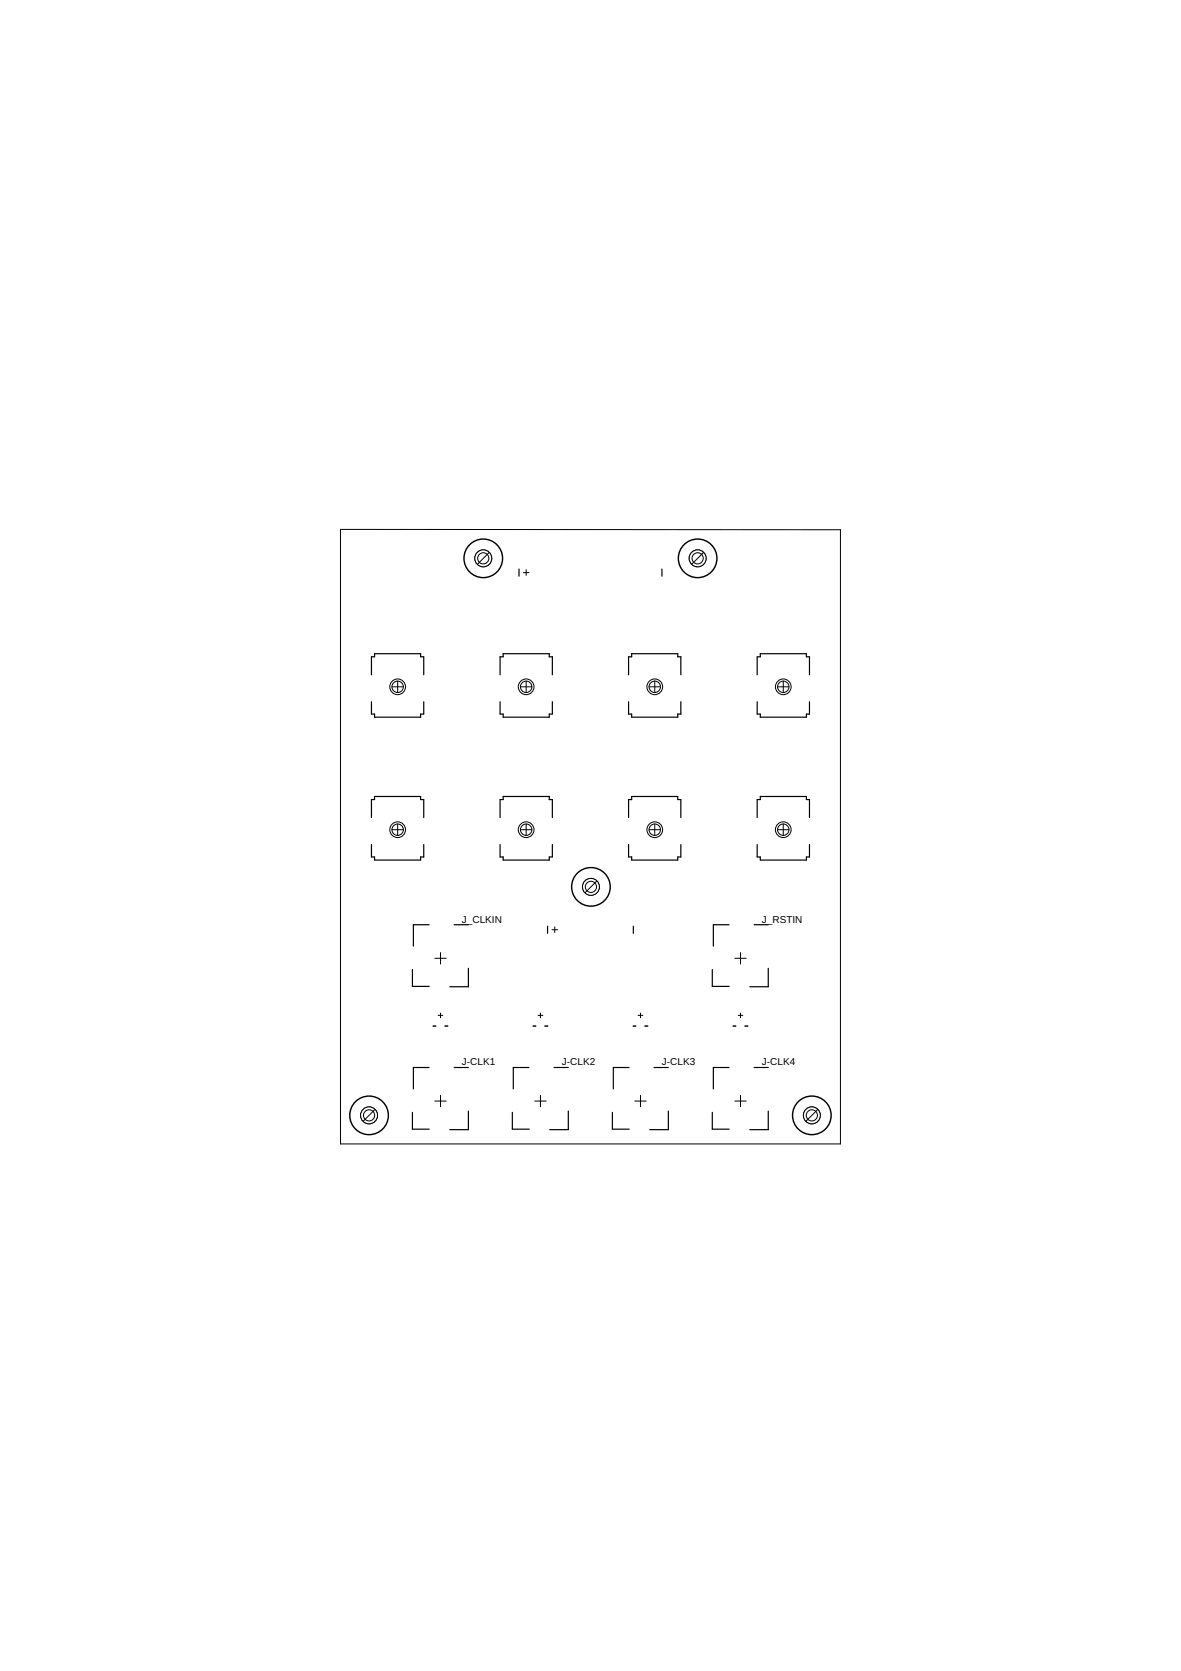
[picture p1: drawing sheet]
<svg xmlns="http://www.w3.org/2000/svg" width="210mm" height="297mm" viewBox="0 0 210 297" stroke-linecap="round" stroke-linejoin="round" font-family="sans-serif">
<defs><g id="words">
<g font-size="1.8">
<text x="82.1" y="164">J_CLKIN</text>
<text x="135.4" y="164">J_RSTIN</text>
<text x="82.1" y="189.4">J-CLK1</text>
<text x="99.9" y="189.4">J-CLK2</text>
<text x="117.6" y="189.4">J-CLK3</text>
<text x="135.4" y="189.4">J-CLK4</text>
</g>
</g></defs>
<g fill="none" stroke="#000" stroke-width=".25">
<path d="M77 182.4h.4M79.1 182.4h.5M94.8 182.4h.4M96.8 182.4h.5M112.5 182.4h.5M114.6 182.4h.5M130.3 182.4h.5M132.4 182.4h.5"/>
<circle cx="85.9" cy="99.3" r="3.4"/>
<circle cx="124" cy="99.3" r="3.4"/>
<circle cx="105" cy="157.6" r="3.4"/>
<circle cx="65.6" cy="198.3" r="3.4"/>
<circle cx="144.3" cy="198.3" r="3.4"/>
</g>
<g fill="none" stroke="#000" stroke-width=".21">
<path d="M66 120v-3.2h.6v-.6h8.2v.6h.5v3.2M88.9 120v-3.2h.5v-.6h8.2v.6h.6v3.2M92.2 101.2v1.2M111.7 120v-3.2h.6v-.6h8.2v.6h.5v3.2M117.6 101.2v1.2M134.6 120v-3.2h.5v-.6h8.2v.6h.6v3.2M66 124.7v2.2h.6v.6h8.2v-.6h.5v-2.2M88.9 124.7v2.2h.5v.6h8.2v-.6h.6v-2.2M111.7 124.7v2.2h.6v.6h8.2v-.6h.5v-2.2M134.6 124.7v2.2h.5v.6h8.2v-.6h.6v-2.2M66 145.3v-3.2h.6v-.5h8.2v.5h.5v3.2M66 150.1v2.2h.6v.6h8.2v-.6h.5v-2.2"/>
<path d="M88.9 150.1v2.2h.5v.6h8.2v-.6h.6v-2.2M88.9 145.3v-3.2h.5v-.5h8.2v.5h.6v3.2M111.7 150.1v2.2h.6v.6h8.2v-.6h.5v-2.2M111.7 145.3v-3.2h.6v-.5h8.2v.5h.5v3.2M134.6 150.1v2.2h.5v.6h8.2v-.6h.6v-2.2M134.6 145.3v-3.2h.5v-.5h8.2v.5h.6v3.2M73.3 172.3v3h3M76.3 164.4h-2.8v3.8M80.7 164.4h2.5M83.2 172.1v3.3h-3.3M97.3 164.6v1.3M112.6 164.6v1.3"/>
<path d="M126.6 172.3v3h3M129.6 164.4h-2.8v3.8M134 164.4h2.5M136.5 172.1v3.3h-3.2M73.3 197.7v3h3M76.3 189.8h-2.8v3.8M80.7 189.8h2.5M83.2 197.5v3.3h-3.3M91.1 197.7v3h3M94 189.8h-2.8v3.8M98.5 189.8h2.5M101 197.5v3.3h-3.3"/>
<path d="M108.8 197.7v3h3M111.8 189.8h-2.8v3.8M116.2 189.8h2.6M118.8 197.5v3.3h-3.3M126.6 197.7v3h3M129.6 189.8h-2.8v3.8M134 189.8h2.5M136.5 197.5v3.3h-3.2"/>
</g>
<g fill="none" stroke="#000" stroke-width=".18">
<path d="M60.5 94.1l88.9 .1v109.1h-88.9zM85.2 99.3h1.5M85.9 98.5v1.5M123.2 99.3h1.6M124 98.5v1.5M93 101.8h1M93.5 101.3v1M69.7 122.1h2M70.7 121.1v2M92.5 122.1h2M93.5 121.1v2M115.4 122.1h2"/>
<path d="M116.4 121.1v2M138.2 122.1h2M139.2 121.1v2M69.7 147.5h2M70.7 146.5v2M92.5 147.5h2M93.5 146.5v2M104.3 157.6h1.5M105 156.9v1.5M115.4 147.5h2M116.4 146.5v2M138.2 147.5h2"/>
<path d="M139.2 146.5v2M77.3 170.3h2M78.3 169.3v2.1M98.1 165.3h1M98.6 164.8v1M130.6 170.3h2M131.6 169.3v2.1M64.8 198.3h1.6M65.6 197.5v1.5M77.3 195.7h2M77.9 180.5h.8M78.3 180.1v.8"/>
<path d="M78.3 194.7v2M95 195.7h2.1M95.6 180.5h.9M96.1 180.1v.8M96.1 194.7v2M112.8 195.7h2.1M113.4 180.5h.9M113.8 180.1v.8M113.8 194.7v2M130.6 195.7h2M131.2 180.5h.8M131.6 180.1v.8"/>
<path d="M131.6 194.7v2M143.5 198.3h1.6M144.3 197.5v1.5"/>
<circle cx="85.9" cy="99.3" r="1.5"/>
<circle cx="70.7" cy="122.1" r="1.4"/>
<circle cx="70.7" cy="122.1" r="1.02"/>
<circle cx="93.5" cy="122.1" r="1.4"/>
<circle cx="93.5" cy="122.1" r="1.02"/>
<circle cx="116.4" cy="122.1" r="1.4"/>
<circle cx="116.4" cy="122.1" r="1.02"/>
<circle cx="139.2" cy="122.1" r="1.4"/>
<circle cx="139.2" cy="122.1" r="1.02"/>
<circle cx="70.7" cy="147.5" r="1.4"/>
<circle cx="70.7" cy="147.5" r="1.02"/>
<circle cx="93.5" cy="147.5" r="1.4"/>
<circle cx="93.5" cy="147.5" r="1.02"/>
<circle cx="116.4" cy="147.5" r="1.4"/>
<circle cx="116.4" cy="147.5" r="1.02"/>
<circle cx="139.2" cy="147.5" r="1.4"/>
<circle cx="139.2" cy="147.5" r="1.02"/>
</g>
<circle cx="85.9" cy="99.3" r="1.5" fill="#fff" stroke="#000" stroke-width=".18"/>
<circle cx="124" cy="99.3" r="1.5" fill="none" stroke="#000" stroke-width=".18"/>
<circle cx="124" cy="99.3" r="1.5" fill="#fff" stroke="#000" stroke-width=".18"/>
<circle cx="65.6" cy="198.3" r="1.5" fill="none" stroke="#000" stroke-width=".18"/>
<circle cx="65.6" cy="198.3" r="1.5" fill="#fff" stroke="#000" stroke-width=".18"/>
<circle cx="144.3" cy="198.3" r="1.5" fill="none" stroke="#000" stroke-width=".18"/>
<circle cx="144.3" cy="198.3" r="1.5" fill="#fff" stroke="#000" stroke-width=".18"/>
<circle cx="105" cy="157.6" r="1.5" fill="none" stroke="#000" stroke-width=".18"/>
<circle cx="105" cy="157.6" r="1.5" fill="#fff" stroke="#000" stroke-width=".18"/>
<g fill="none" stroke="#000" stroke-width=".18">
<path d="M86.9 98.2l-2 2.1M125 98.2l-2 2.1M106 156.6l-2 2.1M66.6 197.3l-2 2M145.3 197.3l-2 2"/>
<circle cx="85.9" cy="99.3" r=".99"/>
<circle cx="124" cy="99.3" r=".99"/>
<circle cx="105" cy="157.6" r=".99"/>
<circle cx="65.6" cy="198.3" r=".99"/>
<circle cx="144.3" cy="198.3" r=".99"/>
</g>
<use href="#words"/>
</svg>
